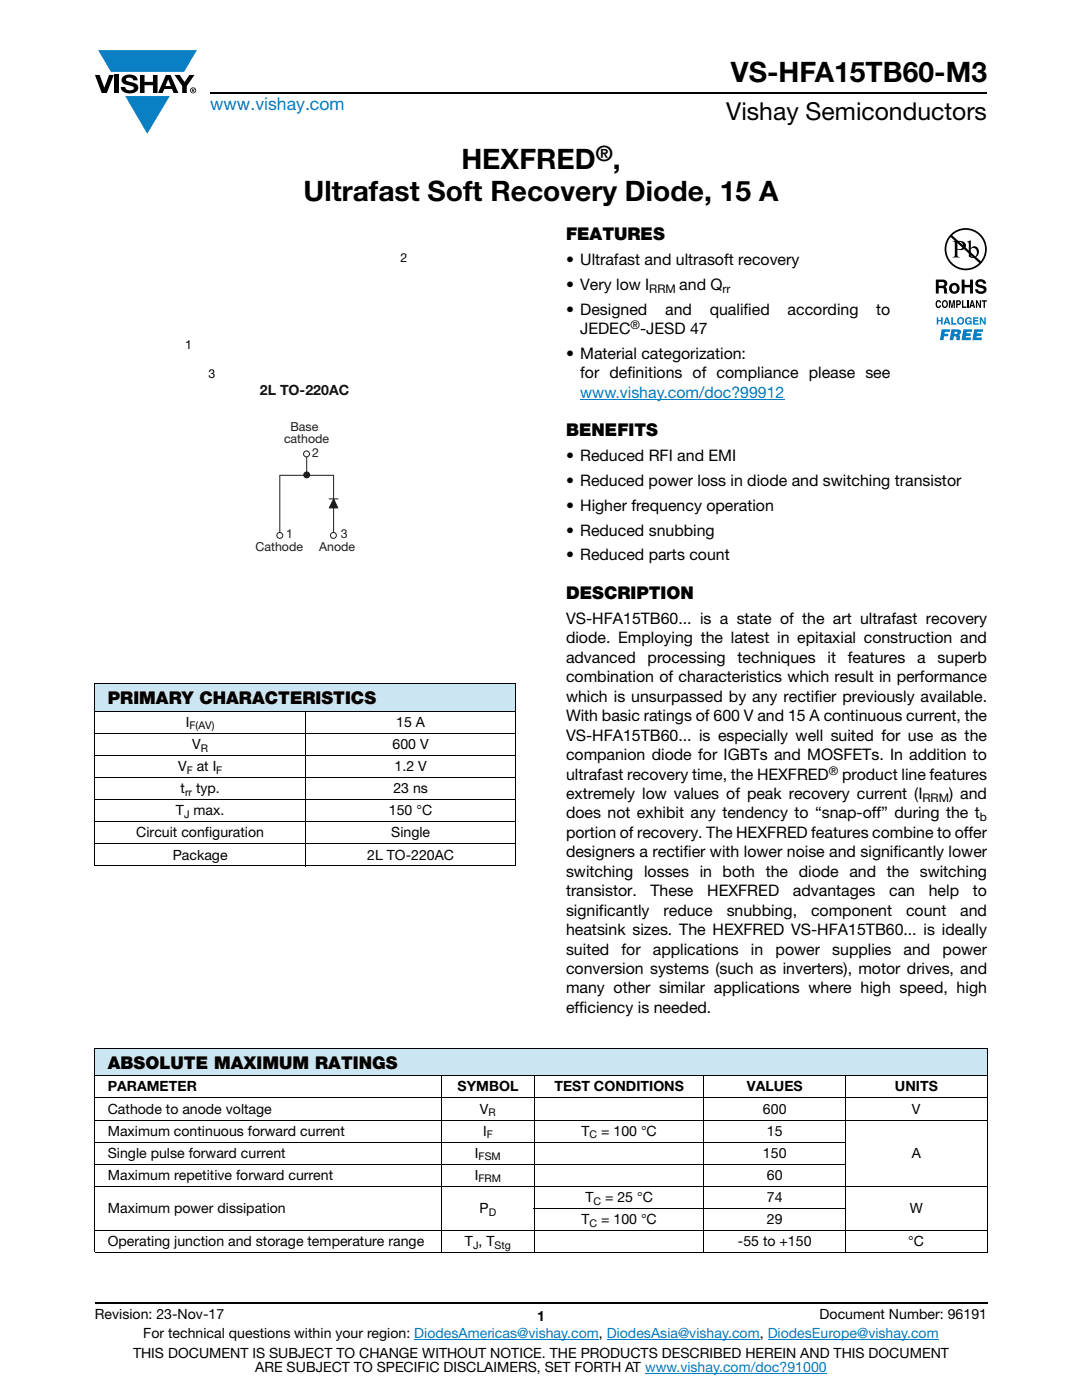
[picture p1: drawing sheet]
<svg xmlns="http://www.w3.org/2000/svg" width="216mm" height="279mm" viewBox="0 0 216 279" stroke-linecap="round" stroke-linejoin="round" font-family="sans-serif">
<defs><g id="words">
<g font-size="5.6">
<text x="145.8" y="16.4">VS-HFA15TB60-M3</text>
<text x="92.1" y="33.8">HEXFRED ,</text>
<text x="60.6" y="40.1">Ultrafast Soft Recovery Diode, 15 A</text>
</g>
<text font-size="4.9" x="144.9" y="24">Vishay Semiconductors</text>
<text font-size="4.2" x="118.9" y="32.1">®</text>
<text font-size="3.5" fill="#007ec4" x="42" y="21.9">www.vishay.com</text>
<g font-size="3.5">
<text x="112.9" y="47.9">FEATURES</text>
<text x="112.9" y="87">BENEFITS</text>
<text x="112.9" y="119.5">DESCRIPTION</text>
<text x="21.5" y="140.6">PRIMARY CHARACTERISTICS</text>
<text x="21.5" y="213.3">ABSOLUTE MAXIMUM RATINGS</text>
</g>
<g font-size="3.2">
<text x="112.9" y="52.9">• Ultrafast and ultrasoft recovery</text>
<text x="112.9" y="57.9">• Very low I</text>
<text x="135.6" y="57.9">and Q</text>
<text x="112.9" y="62.8">• Designed</text>
<text x="132.7" y="62.8">and</text>
<text x="141.6" y="62.8">qualified</text>
<text x="157.2" y="62.8">according</text>
<text x="174.9" y="62.8">to</text>
<text x="112.9" y="71.6">• Material categorization:</text>
<text x="115.8" y="66.7">JEDEC -JESD 47</text>
<text x="115.8" y="75.5">for definitions of compliance please see</text>
<text x="112.9" y="92.1">• Reduced RFI and EMI</text>
<text x="112.9" y="97">• Reduced power loss in diode and switching transistor</text>
<text x="112.9" y="102">• Higher frequency operation</text>
<text x="112.9" y="106.9">• Reduced snubbing</text>
<text x="112.9" y="111.8">• Reduced parts count</text>
<text x="112.9" y="124.5">VS-HFA15TB60... is a state of the art ultrafast recovery</text>
<text x="112.9" y="128.4">diode. Employing the latest in epitaxial construction and</text>
<text x="112.9" y="132.3">advanced</text>
<text x="112.9" y="136.2">combination of characteristics which result in performance</text>
<text x="129.2" y="132.3">processing</text>
<text x="147.2" y="132.3">techniques</text>
<text x="165.1" y="132.3">it</text>
<text x="169.2" y="132.3">features</text>
<text x="183" y="132.3">a</text>
<text x="187.1" y="132.3">superb</text>
<text x="112.9" y="140.1">which is unsurpassed by any rectifier previously available.</text>
<text x="112.9" y="144">With basic ratings of 600 V and 15 A continuous current, the</text>
<text x="112.9" y="147.8">VS-HFA15TB60... is especially well suited for use as the</text>
<text x="112.9" y="151.7">companion diode for IGBTs and MOSFETs. In addition to</text>
<text x="112.9" y="155.6">ultrafast recovery time, the HEXFRED</text>
<text x="168" y="155.6">product line features</text>
<text x="112.9" y="159.5">extremely low values of peak recovery current (I</text>
<text x="189.4" y="159.5">) and</text>
<text x="112.9" y="163.3">does not exhibit any tendency to “snap-off” during the t</text>
<text x="112.9" y="167.2">portion of recovery. The HEXFRED features combine to offer</text>
<text x="112.9" y="171.1">designers a rectifier with lower noise and significantly lower</text>
<text x="112.9" y="175">switching losses in both the diode and the switching</text>
<text x="112.9" y="178.9">transistor.</text>
<text x="129.8" y="178.9">These</text>
<text x="141.1" y="178.9">HEXFRED</text>
<text x="158.2" y="178.9">advantages</text>
<text x="177.4" y="178.9">can</text>
<text x="185.3" y="178.9">help</text>
<text x="194.1" y="178.9">to</text>
<text x="112.9" y="182.8">significantly</text>
<text x="132.4" y="182.8">reduce</text>
<text x="145" y="182.8">snubbing,</text>
<text x="161.8" y="182.8">component</text>
<text x="180.8" y="182.8">count</text>
<text x="191.6" y="182.8">and</text>
<text x="112.9" y="186.6">heatsink sizes. The HEXFRED VS-HFA15TB60... is ideally</text>
<text x="112.9" y="190.5">suited</text>
<text x="124" y="190.5">for</text>
<text x="130.3" y="190.5">applications</text>
<text x="149.8" y="190.5">in</text>
<text x="154.8" y="190.5">power</text>
<text x="166.1" y="190.5">supplies</text>
<text x="180.3" y="190.5">and</text>
<text x="188.1" y="190.5">power</text>
<text x="112.9" y="194.4">conversion systems (such as inverters), motor drives, and</text>
<text x="112.9" y="198.3">many other similar applications where high speed, high</text>
<text x="112.9" y="202.2">efficiency is needed.</text>
</g>
<text font-size="3.2" fill="#007ec4" x="115.8" y="79.4">www.vishay.com/doc?99912</text>
<text font-size="2.8" fill="#141410" x="51.8" y="78.9">2L TO-220AC</text>
<g font-size="2.8">
<text x="37.1" y="145.1">I</text>
<text x="38.4" y="149.5">V</text>
<text x="78.3" y="149.5">600 V</text>
<text x="79.1" y="145.1">15 A</text>
<text x="35.5" y="153.9">V</text>
<text x="39.2" y="153.9">at I</text>
<text x="78.7" y="153.9">1.2 V</text>
<text x="36" y="158.3">t</text>
<text x="39.1" y="158.3">typ.</text>
<text x="78.5" y="158.3">23 ns</text>
<text x="27.2" y="167.1">Circuit configuration</text>
<text x="35.1" y="162.7">T max.</text>
<text x="77.6" y="162.7">150 °C</text>
<text x="78.1" y="167.1">Single</text>
<text x="34.5" y="171.5">Package</text>
<text x="73.3" y="171.5">2L TO-220AC</text>
<text x="21.5" y="217.8">PARAMETER</text>
<text x="91.3" y="217.8">SYMBOL</text>
<text x="110.6" y="217.8">TEST CONDITIONS</text>
<text x="149" y="217.8">VALUES</text>
<text x="178.6" y="217.8">UNITS</text>
<text x="21.5" y="222.2">Cathode to anode voltage</text>
<text x="21.5" y="226.7">Maximum continuous forward current</text>
<text x="95.8" y="222.2">V</text>
<text x="96.4" y="226.7">I</text>
<text x="116" y="226.7">T</text>
<text x="120" y="226.7">= 100 °C</text>
<text x="152.2" y="222.2">600</text>
<text x="153" y="226.7">15</text>
<text x="182" y="222.2">V</text>
<text x="21.5" y="231.1">Single pulse forward current</text>
<text x="94.8" y="231.1">I</text>
<text x="152.2" y="231.1">150</text>
<text x="181.9" y="231.1">A</text>
<text x="21.5" y="235.5">Maximum repetitive forward current</text>
<text x="94.7" y="235.5">I</text>
<text x="116.8" y="239.9">T</text>
<text x="120.7" y="239.9">= 25 °C</text>
<text x="153" y="235.5">60</text>
<text x="153" y="239.9">74</text>
<text x="21.5" y="242.1">Maximum power dissipation</text>
<text x="95.7" y="242.1">P</text>
<text x="116" y="244.3">T</text>
<text x="120" y="244.3">= 100 °C</text>
<text x="153" y="244.3">29</text>
<text x="181.5" y="242.1">W</text>
<text x="21.5" y="248.7">Operating junction and storage temperature range</text>
<text x="92.8" y="248.7">T , T</text>
<text x="147.2" y="248.7">-55 to +150</text>
<text x="181.2" y="248.7">°C</text>
<text x="18.9" y="263.3">Revision: 23-Nov-17</text>
<text x="107.2" y="263.6">1</text>
<text x="163.6" y="263.3">Document Number: 96191</text>
<text x="28.6" y="267.1">For technical questions within your region: DiodesAmericas@vishay.com, DiodesAsia@vishay.com, DiodesEurope@vishay.com</text>
<text x="26.5" y="271">THIS DOCUMENT IS SUBJECT TO CHANGE WITHOUT NOTICE. THE PRODUCTS DESCRIBED HEREIN AND THIS DOCUMENT</text>
<text x="50.9" y="273.8">ARE SUBJECT TO SPECIFIC DISCLAIMERS, SET FORTH AT www.vishay.com/doc?91000</text>
</g>
<g font-size="2.5" fill="#010202">
<text x="79.9" y="52.4">2</text>
<text x="36.9" y="69.7">1</text>
<text x="41.6" y="75.4">3</text>
</g>
<g font-size="2.5" fill="#1d1d1b">
<text x="56.7" y="88.4">cathode</text>
<text x="58" y="85.9">Base</text>
<text x="62.3" y="91.2">2</text>
<text x="57.1" y="107.3">1</text>
<text x="68" y="107.4">3</text>
<text x="51" y="110">Cathode</text>
<text x="63.7" y="110">Anode</text>
</g>
<g font-size="2.4">
<text x="129.6" y="58.4">RRM</text>
<text x="144.2" y="58.4">rr</text>
<text x="125.8" y="65.7">®</text>
<text x="165.4" y="154.6">®</text>
<text x="184.1" y="160">RRM</text>
<text x="195.5" y="163.9">b</text>
</g>
<g font-size="2.1">
<text x="37.8" y="145.6">F(AV)</text>
<text x="40.1" y="150">R</text>
<text x="37.3" y="154.4">F</text>
<text x="43.2" y="154.4">F</text>
<text x="36.9" y="158.8">rr</text>
<text x="36.7" y="163.2">J</text>
<text x="97.1" y="227.2">F</text>
<text x="97.5" y="222.8">R</text>
<text x="117.6" y="227.2">C</text>
<text x="95.5" y="231.6">FSM</text>
<text x="95.5" y="236">FRM</text>
<text x="97.5" y="242.6">D</text>
<text x="117.6" y="244.8">C</text>
<text x="118.4" y="240.4">C</text>
<text x="94.4" y="249.2">J</text>
<text x="98.7" y="249.2">Stg</text>
</g>
</g></defs>
<g fill="#0a7fc3">
<path d="M19.6 10h19.7l-2.6 4.3h-1.1h-13.5z"/>
<path d="M25 19.2h8.9l-4.5 7.5z"/>
</g>
<g fill="#000">
<path d="M18.9 15h1l.9 2.5 1-2.5h.9l-1.4 3.6h-1zM22.9 15h.9v3.6h-.9zM24.6 15.3a2.1 2.1 0 0 1 2.8 .3l.1 .4h-.9a.79 .79 0 0 0-.7-.5 .79 .79 0 0 0-.8 .4l.3 .3 1 .2a1.08 1.08 0 0 1 1.2 1 1.08 1.08 0 0 1-1.1 1.2 1.73 1.73 0 0 1-2.4-1.2h.9a.96 .96 0 0 0 .8 .6 .96 .96 0 0 0 .9-.4 1.31 1.31 0 0 0-1.2-.6 1.03 1.03 0 0 1-1.1-.6 1.03 1.03 0 0 1 .2-1.1zM27.9 15h.9v1.3h1.7v-1.3h.9v3.6h-.9v-1.6h-1.7v1.6h-.9zM34.8 15h1.1l.9 1.4 1-1.4h1l-1.5 2.2v1.4h-.9v-1.4z"/>
<path d="M33.6 15.9l.5 1.3h-1.1zM33.1 15l-1.6 3.6h1l.3-.8h1.5l.3 .8h1l-1.6-3.6z"/>
<path d="M38.4 17.8h.2v.2h-.2zM38.3 17.7v.7h.1v-.3l.4 .3-.2-.3 .2-.2-.1-.2z"/>
<path d="M38.1 18a.46 .46 0 0 1 .9 0 .46 .46 0 0 1-.9 0zM37.9 18a.6 .6 0 0 0 1.2 0 .6 .6 0 0 0-1.2 0z"/>
</g>
<path d="M42 18.6h155M18.9 260h178.1" fill="none" stroke="#000" stroke-width=".36"/>
<path d="M115.8 79.6h40.7M82.7 267.3h36.8M121.1 267.3h30.5M128.7 274h36.3M153.2 267.3h34.1" fill="none" stroke="#007ec4" stroke-width=".2"/>
<path d="M18.9 136.5h84.1v5.4h-84.1z" fill="#cce5f3"/>
<path d="M18.9 136.5h84.1M18.9 136.5v36.2M103 136.5v36.2M18.9 141.9h84.1M18.9 146.4h84.1M18.9 150.8h84.1M18.9 155.2h84.1M18.9 159.6h84.1M60.9 141.9v31M18.9 164h84.1M18.9 168.4h84.1M18.9 172.8h84.1" fill="none" stroke="#000" stroke-width=".2"/>
<g fill="#fff">
<path d="M37 47h47.9v32.5h-47.9z"/>
<path d="M51 83.9h19.9v26.7h-19.9z"/>
</g>
<path d="M55.8 94.9v12.4M65.7 99.6h1.8M66.6 94.9v12.3" fill="none" stroke="#1d1d1b" stroke-width=".2"/>
<path d="M66.6 99.6l.8 1.8h-1.7z" fill="#1d1d1b"/>
<path d="M61.2 91v3.5M66.6 99.6l.8 1.8h-1.7z" fill="none" stroke="#1d1d1b" stroke-width=".2"/>
<circle cx="61.2" cy="90.6" r=".59" fill="#fff"/>
<circle cx="61.2" cy="90.6" r=".59" fill="none" stroke="#1d1d1b" stroke-width=".2"/>
<circle cx="55.8" cy="106.9" r=".59" fill="#fff"/>
<circle cx="55.8" cy="106.9" r=".59" fill="none" stroke="#1d1d1b" stroke-width=".2"/>
<circle cx="66.5" cy="106.9" r=".59" fill="#fff"/>
<g fill="none" stroke="#1d1d1b" stroke-width=".2">
<path d="M55.8 94.9h10.8"/>
<circle cx="66.5" cy="106.9" r=".59"/>
</g>
<circle cx="61.2" cy="94.8" r=".59" fill="#1d1d1b"/>
<circle cx="61.2" cy="94.8" r=".59" fill="none" stroke="#1d1d1b" stroke-width=".2"/>
<path d="M186.7 45.5h10.2v22.4h-10.2z" fill="#fff"/>
<g fill="#0060af">
<path d="M186.9 63.3h.3v.6h.6v-.6h.3v1.5h-.3v-.7h-.6v.7h-.3z"/>
<path d="M189.8 63.3h.3v1.2h.7v.3h-1z"/>
<path d="M192.7 63.5a.68 .68 0 0 1 1.2 .3l-.8-.2a.55 .55 0 0 0-.2 .5 .55 .55 0 0 0 .4 .5l.3-.4h-.3v-.2h.6v.8h-.2v-.2a.71 .71 0 0 1-1.1 0 .71 .71 0 0 1 .1-1.1z"/>
<path d="M194.2 63.3h1v.3h-.7v.3h.7v.2h-.7v.4h.8v.3h-1.1z"/>
<path d="M195.5 63.3h.3l.6 1v-1h.3v1.5h-.3l-.6-1.1v1.1h-.3z"/>
<path d="M187.9 65.7h1.7l-.1 .5h-1v.4h.7l-.1 .5h-.7l-.2 .8h-.7z"/>
<path d="M192.3 65.7h1.7l-.1 .5h-1l-.1 .3h.9l-.1 .5h-.9v.4h1.1l-.1 .5h-1.8z"/>
<path d="M194.4 65.7h1.8l-.1 .5h-1.1v.3h.9l-.1 .5h-.9l-.1 .4h1.1l-.1 .5h-1.8z"/>
<path d="M188.9 63.7l-.1 .5h.3zM188.8 63.3h.3l.5 1.5h-.3l-.1-.3h-.5l-.1 .3h-.3z"/>
<path d="M191.2 64.1a.5 .5 0 0 0 1 0 .5 .5 0 0 0-1 0zM190.9 64a.75 .75 0 0 1 1.5 0 .75 .75 0 0 1-1.5 0z"/>
<path d="M190.5 66.2l-.1 .5 .6-.1v-.4zM189.9 65.7l1.7 .2a.63 .63 0 0 1-.3 1l.3 .2-.1 .8h-.7l.1-.6-.4-.2h-.2l-.1 .8h-.7z"/>
</g>
<g fill="#000">
<path d="M191.9 55.8h.6v1.1h1.1v-1.1h.5v2.8h-.5v-1.3h-1.1v1.3h-.6zM194.9 55.9a1.15 1.15 0 0 1 1.9 .7h-.6v-.1a.68 .68 0 0 0-1-.2v.4l.2 .1a1.29 1.29 0 0 1 1.5 .9 1.17 1.17 0 0 1-1.2 1 1.17 1.17 0 0 1-1.1-1h.5l.1 .2a.67 .67 0 0 0 1.1-.1l-.2-.3-.6-.1a.82 .82 0 0 1-.8-.5 .82 .82 0 0 1 .2-1zM194.7 59.9h.3l.5 1.1v-1.1h.2v1.5h-.2l-.5-1v1h-.3zM186.9 60.1l.4-.2 .3 .1 .2 .4-.7-.2a.66 .66 0 0 0 .2 1l.2-.3h.3a.54 .54 0 0 1-.5 .6 .54 .54 0 0 1-.6-.5zM189.3 59.9h.4l.2 1.2 .3-1.2h.3v1.5h-.2v-1.2l-.2 1.2h-.3l-.2-1.2v1.2h-.3zM192 59.9h.2v1.3h.6v.2h-.8zM193 59.9h.3v1.5h-.3zM195.9 59.9h1v.3h-.4v1.2h-.2v-1.2h-.4z"/>
<path d="M187.3 56.3v.7h.9a.39 .39 0 0 0 .1-.7zM186.7 55.8h1.4a.79 .79 0 0 1 .8 .4 .79 .79 0 0 1-.1 .9l-.2 .1a.98 .98 0 0 1 .4 1.2l.1 .2h-.7l-.2-1.1h-.9v1.1h-.6z"/>
<path d="M190 47a3.9 3.9 0 0 1 5.3-.1 3.9 3.9 0 0 1 .4 5.2zM189.7 47.3l5.7 5.2a3.9 3.9 0 0 1-5.3 .1 3.9 3.9 0 0 1-.4-5.3zM188.5 49.7a4.2 4.2 0 0 0 8.4 0 4.2 4.2 0 0 0-8.4 0z"/>
<path d="M190.2 57a.63 .63 0 0 0-.2 .8 .63 .63 0 0 0 .7 .3 .63 .63 0 0 0 .2-.8 .63 .63 0 0 0-.7-.3zM189.4 57.5a1.09 1.09 0 0 1 2.1 0 1.09 1.09 0 0 1-2.1 0z"/>
<path d="M191 48.3v1.3a.75 .75 0 0 0 1.2-.6 .75 .75 0 0 0-1.2-.7zM190 48.1a2.81 2.81 0 0 1 2.5 .3 .97 .97 0 0 1 0 1.2 .97 .97 0 0 1-1.2 .3l-.3-.1v1.1l.1 .2 .4 .3h-1.5l.4-.2 .1-.3v-2.3v-.3z"/>
<path d="M193.7 49.7v1.4l.2 .1a.72 .72 0 0 0 .8 0 .72 .72 0 0 0 .2-.8 .72 .72 0 0 0-.3-.8 .72 .72 0 0 0-.9 .1zM192.9 48.2l.8-.2v1.6a.89 .89 0 0 1 1.1-.4 .89 .89 0 0 1 .5 1 1.23 1.23 0 0 1-.7 1.2 1.23 1.23 0 0 1-1.3-.2v-2.7z"/>
<path d="M188.4 60.2a.64 .64 0 0 0 .1 1h.2a.64 .64 0 0 0-.2-1zM188.2 60l.2-.1a.56 .56 0 0 1 .7 .4 .82 .82 0 0 1-.6 1.2h-.1a.89 .89 0 0 1-.2-1.5z"/>
<path d="M191.1 60.2v.4l.4-.1-.1-.3zM190.8 59.9h.6a.5 .5 0 0 1 .3 .5 .5 .5 0 0 1-.3 .5h-.3v.5h-.3z"/>
<path d="M194 60.3l-.2 .6h.3zM193.8 59.9h.3l.5 1.5h-.3l-.1-.3h-.4l-.1 .3h-.3z"/>
</g>
<path d="M18.9 209.2h178.1v5.5h-178.1z" fill="#cce5f3"/>
<g fill="none" stroke="#000" stroke-width=".2">
<path d="M18.9 209.2h178.1M18.9 214.7h178.1M18.9 219.1h178.1M18.9 209.3v40.6M88.1 214.6v35.5M106.6 214.6v35.5M140.5 214.6v35.5M168.7 214.6v35.5M197 209.3v40.6M18.9 223.5h178.1M18.9 227.9h149.9M18.9 232.3h149.9"/>
<path d="M18.9 236.8h178.1M18.9 245.6h178.1M18.9 250h178.1M106.5 241.2h62.3"/>
</g>
<use href="#words"/>
</svg>
